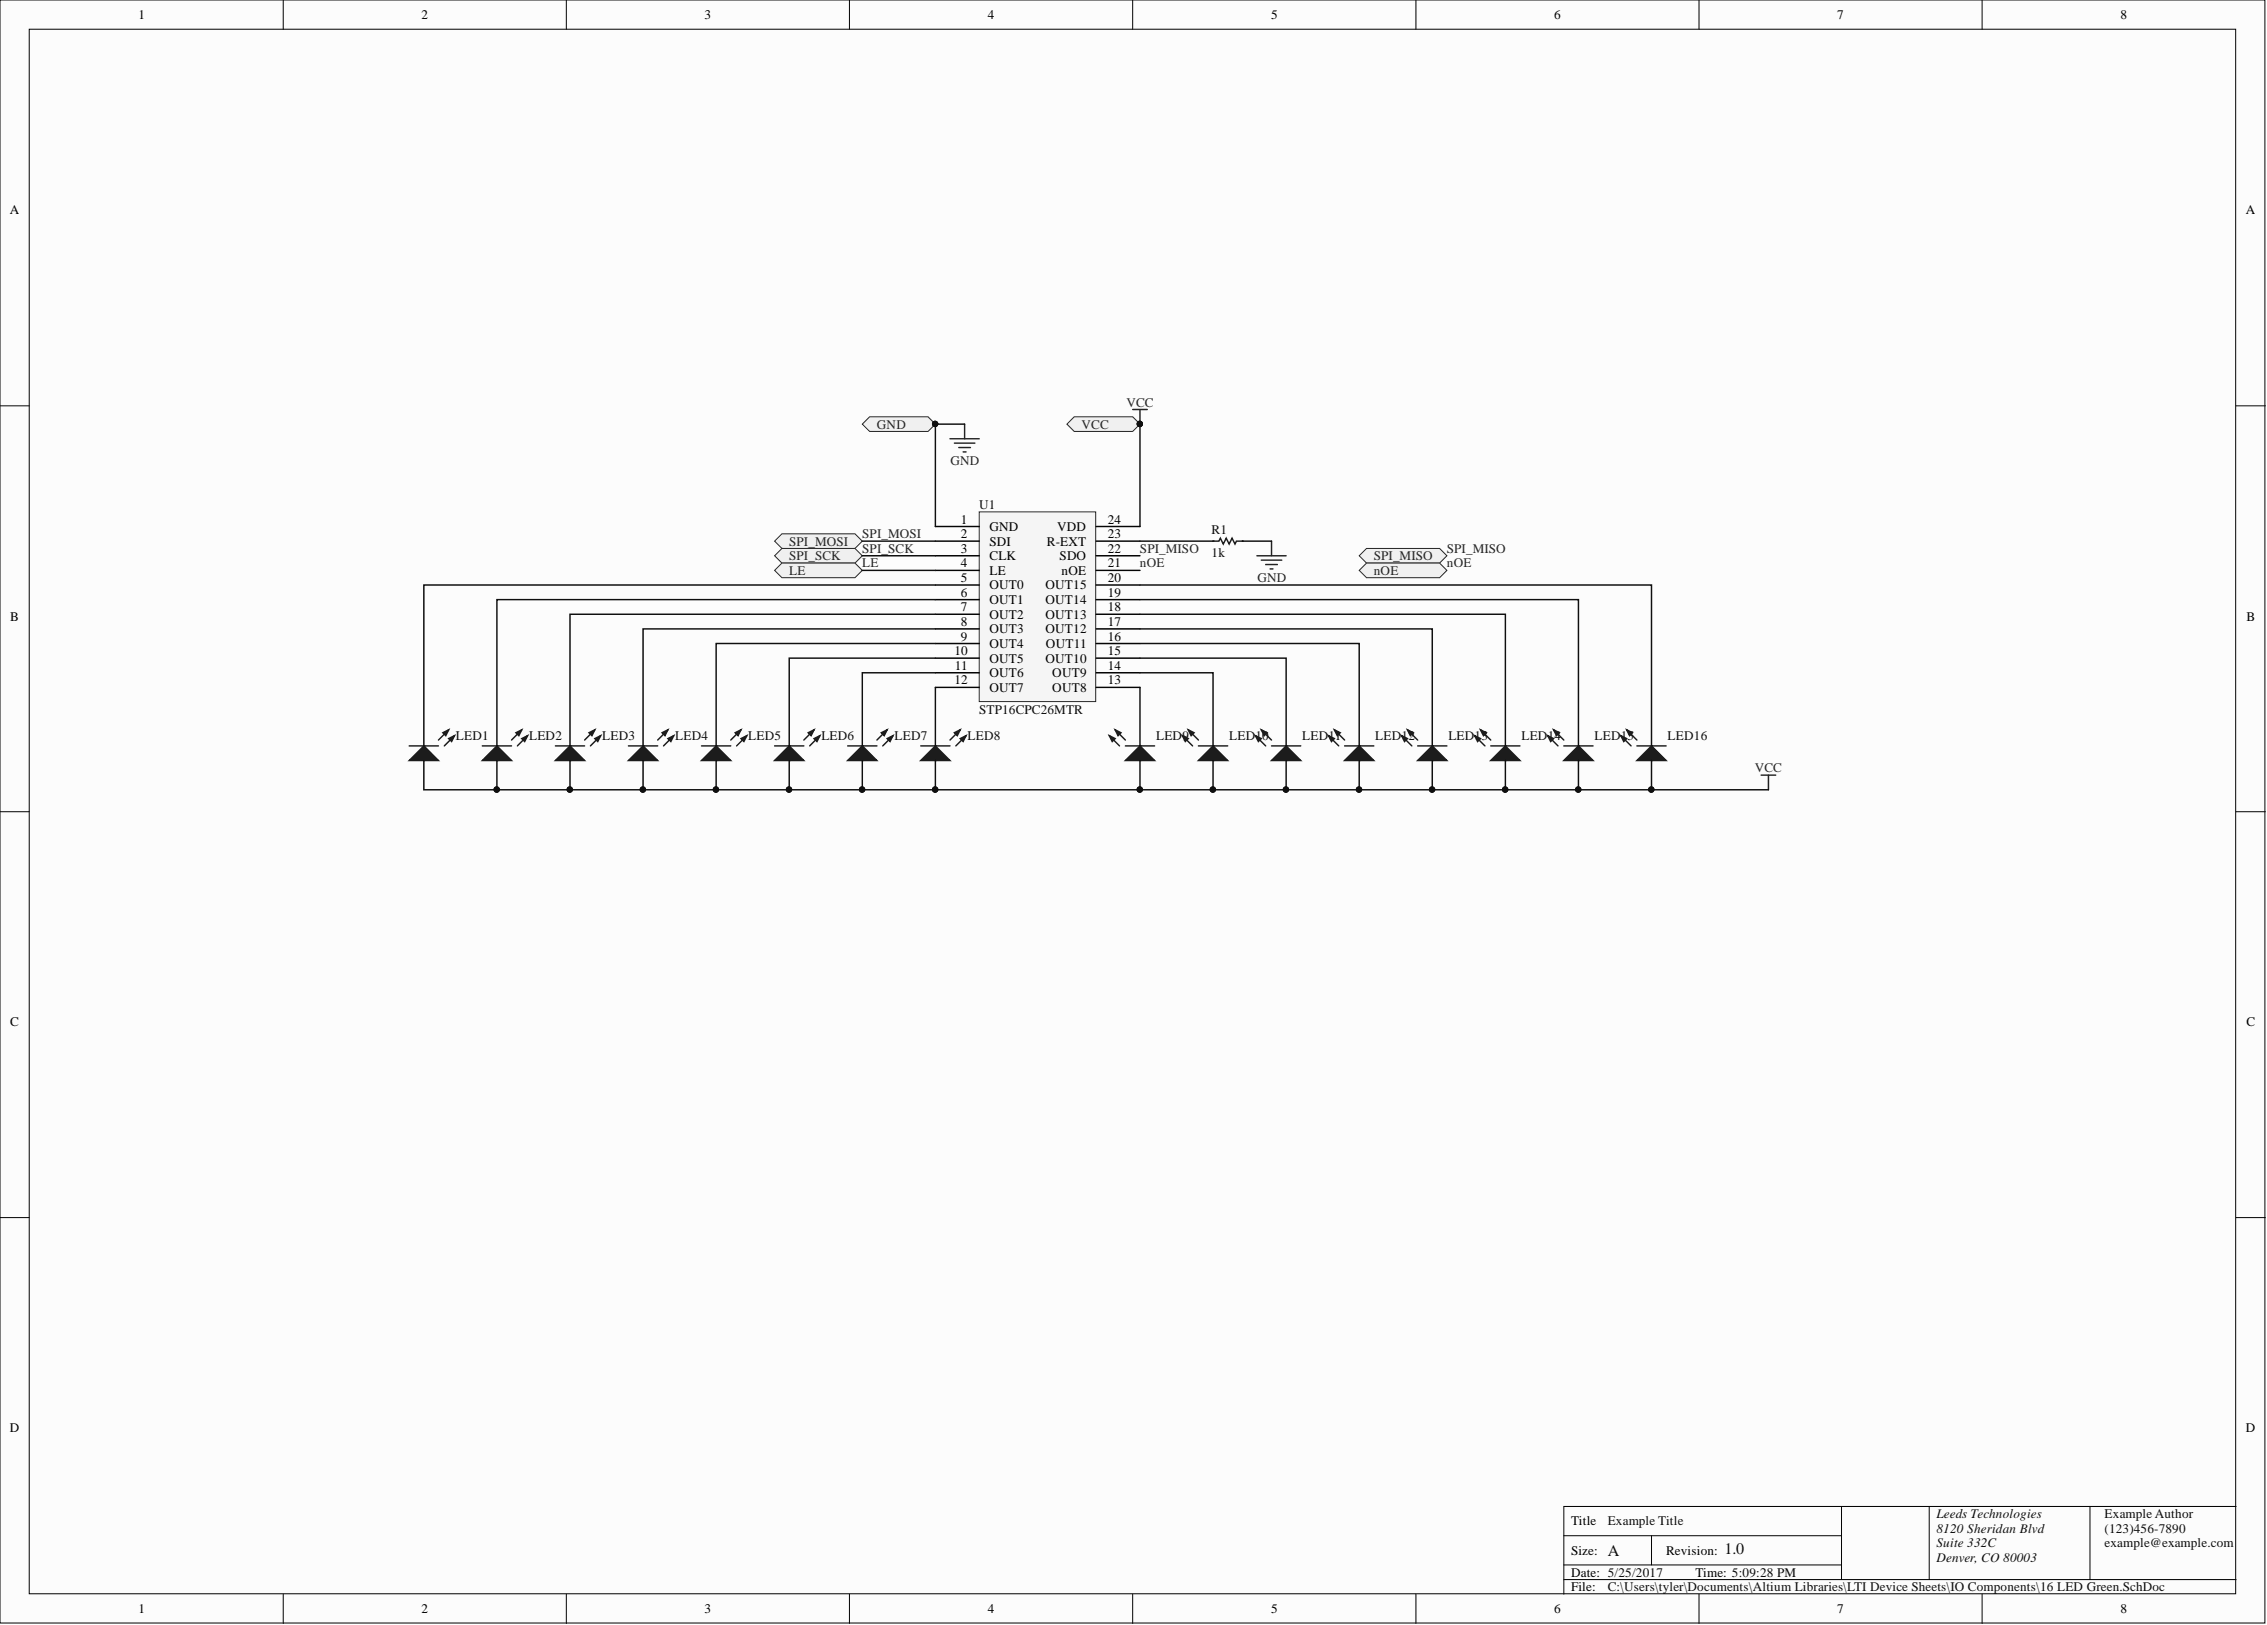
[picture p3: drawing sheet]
<svg xmlns="http://www.w3.org/2000/svg" width="393mm" height="282mm" viewBox="0 0 393 282" stroke-linecap="round" stroke-linejoin="round" font-family="sans-serif">
<defs><g id="words">
<g font-size="2.8" fill="#0e0e0e">
<text x="278.9" y="269.8">A</text>
<text x="299.2" y="269.6">1.0</text>
</g>
<g font-size="2.3">
<text x="24" y="3.3">1</text>
<text x="73.1" y="3.3">2</text>
<text x="122.2" y="3.3">3</text>
<text x="171.4" y="3.3">4</text>
<text x="220.5" y="3.3">5</text>
<text x="269.6" y="3.3">6</text>
<text x="318.8" y="3.3">7</text>
<text x="368" y="3.3">8</text>
<text x="1.7" y="37.2">A</text>
<text x="389.7" y="37.2">A</text>
<text x="166.7" y="90.8">1</text>
<text x="166.7" y="93.4">2</text>
<text x="166.7" y="95.9">3</text>
<text x="171.7" y="92.1">GND</text>
<text x="171.7" y="94.6">SDI</text>
<text x="181.7" y="94.6">R-EXT</text>
<text x="183.4" y="92.1">VDD</text>
<text x="192.2" y="95.9">22</text>
<text x="192.2" y="93.4">23</text>
<text x="192.2" y="90.8">24</text>
<text x="166.7" y="98.4">4</text>
<text x="166.7" y="101">5</text>
<text x="171.7" y="97.2">CLK</text>
<text x="171.7" y="99.7">LE</text>
<text x="183.9" y="97.2">SDO</text>
<text x="184.2" y="99.7">nOE</text>
<text x="192.2" y="101">20</text>
<text x="192.2" y="98.4">21</text>
<text x="1.8" y="107.6">B</text>
<text x="166.7" y="103.5">6</text>
<text x="166.7" y="106">7</text>
<text x="171.7" y="102.2">OUT0</text>
<text x="171.7" y="104.8">OUT1</text>
<text x="171.7" y="107.3">OUT2</text>
<text x="181.4" y="107.3">OUT13</text>
<text x="181.4" y="104.8">OUT14</text>
<text x="181.4" y="102.2">OUT15</text>
<text x="192.2" y="106">18</text>
<text x="192.2" y="103.5">19</text>
<text x="389.8" y="107.6">B</text>
<text x="165.6" y="113.7">10</text>
<text x="166.7" y="108.6">8</text>
<text x="166.7" y="111.1">9</text>
<text x="171.7" y="109.8">OUT3</text>
<text x="171.7" y="112.4">OUT4</text>
<text x="181.4" y="109.8">OUT12</text>
<text x="181.5" y="112.4">OUT11</text>
<text x="192.2" y="113.7">15</text>
<text x="192.2" y="111.1">16</text>
<text x="192.2" y="108.6">17</text>
<text x="165.6" y="118.7">12</text>
<text x="165.7" y="116.2">11</text>
<text x="171.7" y="114.9">OUT5</text>
<text x="171.7" y="117.5">OUT6</text>
<text x="171.7" y="120">OUT7</text>
<text x="181.4" y="114.9">OUT10</text>
<text x="182.6" y="120">OUT8</text>
<text x="182.6" y="117.5">OUT9</text>
<text x="192.2" y="118.7">13</text>
<text x="192.2" y="116.2">14</text>
<text x="1.8" y="178">C</text>
<text x="389.8" y="178">C</text>
<text x="1.7" y="248.5">D</text>
<text x="389.7" y="248.5">D</text>
<text x="272.6" y="264.6">Title</text>
<text x="272.6" y="269.7">Size:</text>
<text x="289.1" y="269.7">Revision:</text>
<text x="272.6" y="273.5">Date: 5/25/2017</text>
<text x="294.2" y="273.5">Time: 5:09:28 PM</text>
<text x="24" y="279.8">1</text>
<text x="73.1" y="279.8">2</text>
<text x="122.2" y="279.8">3</text>
<text x="171.4" y="279.8">4</text>
<text x="220.5" y="279.8">5</text>
<text x="269.6" y="279.8">6</text>
<text x="272.6" y="276">File:</text>
<text x="318.8" y="279.8">7</text>
<text x="368" y="279.8">8</text>
</g>
<g font-size="2.3" fill="#262626">
<text x="195.4" y="70.5">VCC</text>
<text x="152.2" y="74.3">GND</text>
<text x="187.7" y="74.3">VCC</text>
<text x="164.9" y="80.7">GND</text>
<text x="136.9" y="94.6">SPI_MOSI</text>
<text x="149.6" y="93.4">SPI_MOSI</text>
<text x="149.6" y="95.9">SPI_SCK</text>
<text x="197.8" y="95.9">SPI_MISO</text>
<text x="251.1" y="95.9">SPI_MISO</text>
<text x="136.9" y="97.2">SPI_SCK</text>
<text x="136.9" y="99.7">LE</text>
<text x="149.6" y="98.4">LE</text>
<text x="197.8" y="98.4">nOE</text>
<text x="218.2" y="101">GND</text>
<text x="238.4" y="97.2">SPI_MISO</text>
<text x="238.4" y="99.7">nOE</text>
<text x="251.1" y="98.4">nOE</text>
<text x="304.5" y="133.9">VCC</text>
</g>
<g font-size="2.3" fill="#0e0e0e">
<text x="169.9" y="88.3">U1</text>
<text x="210.2" y="92.6">R1</text>
<text x="210.2" y="96.7">1k</text>
<text x="169.9" y="123.8">STP16CPC26MTR</text>
<text x="79.1" y="128.4">LED1</text>
<text x="91.8" y="128.4">LED2</text>
<text x="104.5" y="128.4">LED3</text>
<text x="117.2" y="128.4">LED4</text>
<text x="129.8" y="128.4">LED5</text>
<text x="142.5" y="128.4">LED6</text>
<text x="155.2" y="128.4">LED7</text>
<text x="167.9" y="128.4">LED8</text>
<text x="200.6" y="128.4">LED9</text>
<text x="213.3" y="128.4">LED10</text>
<text x="225.9" y="128.4">LED11</text>
<text x="238.6" y="128.4">LED12</text>
<text x="251.3" y="128.4">LED13</text>
<text x="264" y="128.4">LED14</text>
<text x="276.7" y="128.4">LED15</text>
<text x="289.3" y="128.4">LED16</text>
<text x="336" y="263.3">Leeds Technologies</text>
<text x="365.2" y="263.3">Example Author</text>
<text x="278.9" y="264.6">Example Title</text>
<text x="336" y="265.9">8120 Sheridan Blvd</text>
<text x="336" y="268.4">Suite 332C</text>
<text x="365.2" y="265.9">(123)456-7890</text>
<text x="365.2" y="268.4">example@example.com</text>
<text x="336" y="270.9">Denver, CO 80003</text>
<text x="278.9" y="276">C:\Users\tyler\Documents\Altium Libraries\LTI Device Sheets\IO Components\16 LED Green.SchDoc</text>
</g>
</g></defs>
<g fill="#fcfcfc" stroke="#000" stroke-width=".17">
<path d="M0 0h393v281.5h-393z"/>
<path d="M5.1 5.1h382.8v271.4h-382.8z"/>
</g>
<g fill="none" stroke="#000" stroke-width=".17">
<path d="M49.1 0v5.1M98.3 0v5.1M147.4 0v5.1M196.5 0v5.1M245.7 0v5.1M294.8 0v5.1M343.9 0v5.1M0 70.4h5.1M388 70.4h5.1M0 140.8h5.1M388 140.8h5.1M0 211.2h5.1"/>
<path d="M388 211.2h5.1M49.1 276.5v5.1M98.3 276.5v5.1M147.4 276.5v5.1M196.5 276.5v5.1M245.7 276.5v5.1M271.3 266.4h48.2M271.3 274h116.7M271.3 271.5h48.2M286.6 266.4v5.1M294.8 276.5v5.1M319.5 261.3v12.7"/>
<path d="M334.7 261.3v12.7M343.9 276.5v5.1M362.6 261.3h-91.3v15.2M388 261.3h-25.4v12.7"/>
</g>
<path d="M169.9 88.8h20.2v32.9h-20.2z" fill="#f5f5f5" stroke="#262626" stroke-width=".17"/>
<g fill="none" stroke="#000" stroke-width=".25">
<path d="M162.3 91.3h7.6M162.3 93.9h7.6M162.3 96.4h7.6M162.3 98.9h7.6M190.2 91.3h7.6M190.2 93.9h7.6M190.2 96.4h7.6M190.2 98.9h7.6M162.3 101.5h7.6M162.3 104h7.6M162.3 106.5h7.6M162.3 109.1h7.6"/>
<path d="M162.3 111.6h7.6M162.3 114.2h7.6M162.3 116.7h7.6M162.3 119.2h7.6M190.2 101.5h7.6M190.2 104h7.6M190.2 106.5h7.6M190.2 109.1h7.6M190.2 111.6h7.6M190.2 114.2h7.6M190.2 116.7h7.6M190.2 119.2h7.6"/>
<path d="M162.3 131.9h.1M162.3 129.4h.1"/>
</g>
<path d="M164.8 76.1h5.1M165.6 76.9h3.5M166.4 77.6h2M167.1 78.4h.5M167.4 73.6v2.5M196.5 71h2.6M197.8 71v2.6" fill="none" stroke="#262626" stroke-width=".25"/>
<circle cx="197.8" cy="73.5" r=".47" fill="#0e0e0e" stroke="#0e0e0e" stroke-width=".17"/>
<path d="M162.3 129.4l2.5 2.5h-5z" fill="#1c1c1c"/>
<path d="M162.3 129.4l2.5 2.5h-5zM166.6 126.6l-1.8 1.8M167.6 127.6l-1.8 1.8" fill="none" stroke="#1c1c1c" stroke-width=".25"/>
<path d="M165.6 127.1l1-.5-.5 1z" fill="#1c1c1c"/>
<path d="M165.6 127.1l1-.5-.5 1z" fill="none" stroke="#1c1c1c" stroke-width=".25"/>
<path d="M166.6 128.1l1-.5-.5 1z" fill="#1c1c1c"/>
<path d="M159.8 129.4h5M166.6 128.1l1-.5-.5 1z" fill="none" stroke="#1c1c1c" stroke-width=".25"/>
<path d="M149.6 131.9h.1M149.6 129.4h.1" fill="none" stroke="#000" stroke-width=".25"/>
<path d="M149.6 129.4l2.6 2.5h-5.1z" fill="#1c1c1c"/>
<path d="M149.6 129.4l2.6 2.5h-5.1zM153.9 126.6l-1.7 1.8M154.9 127.6l-1.7 1.8" fill="none" stroke="#1c1c1c" stroke-width=".25"/>
<path d="M152.9 127.1l1-.5-.5 1z" fill="#1c1c1c"/>
<path d="M152.9 127.1l1-.5-.5 1z" fill="none" stroke="#1c1c1c" stroke-width=".25"/>
<path d="M153.9 128.1l1-.5-.5 1z" fill="#1c1c1c"/>
<path d="M147.1 129.4h5.1M153.9 128.1l1-.5-.5 1z" fill="none" stroke="#1c1c1c" stroke-width=".25"/>
<path d="M136.9 131.9h.1M136.9 129.4h.1" fill="none" stroke="#000" stroke-width=".25"/>
<path d="M136.9 129.4l2.6 2.5h-5.1z" fill="#1c1c1c"/>
<path d="M136.9 129.4l2.6 2.5h-5.1zM141.2 126.6l-1.7 1.8M142.3 127.6l-1.8 1.8" fill="none" stroke="#1c1c1c" stroke-width=".25"/>
<path d="M140.2 127.1l1-.5-.5 1z" fill="#1c1c1c"/>
<path d="M140.2 127.1l1-.5-.5 1z" fill="none" stroke="#1c1c1c" stroke-width=".25"/>
<path d="M141.2 128.1l1.1-.5-.5 1z" fill="#1c1c1c"/>
<path d="M134.4 129.4h5.1M141.2 128.1l1.1-.5-.5 1z" fill="none" stroke="#1c1c1c" stroke-width=".25"/>
<path d="M124.3 131.9h.1M124.3 129.4h.1" fill="none" stroke="#000" stroke-width=".25"/>
<path d="M124.3 129.4l2.5 2.5h-5.1z" fill="#1c1c1c"/>
<path d="M124.3 129.4l2.5 2.5h-5.1zM128.6 126.6l-1.8 1.8M129.6 127.6l-1.8 1.8" fill="none" stroke="#1c1c1c" stroke-width=".25"/>
<path d="M127.6 127.1l1-.5-.5 1z" fill="#1c1c1c"/>
<path d="M127.6 127.1l1-.5-.5 1z" fill="none" stroke="#1c1c1c" stroke-width=".25"/>
<path d="M128.6 128.1l1-.5-.5 1z" fill="#1c1c1c"/>
<path d="M121.7 129.4h5.1M128.6 128.1l1-.5-.5 1z" fill="none" stroke="#1c1c1c" stroke-width=".25"/>
<path d="M111.6 131.9h.1M111.6 129.4h.1" fill="none" stroke="#000" stroke-width=".25"/>
<path d="M111.6 129.4l2.5 2.5h-5.1z" fill="#1c1c1c"/>
<path d="M111.6 129.4l2.5 2.5h-5.1zM115.9 126.6l-1.8 1.8M116.9 127.6l-1.8 1.8" fill="none" stroke="#1c1c1c" stroke-width=".25"/>
<path d="M114.9 127.1l1-.5-.5 1z" fill="#1c1c1c"/>
<path d="M114.9 127.1l1-.5-.5 1z" fill="none" stroke="#1c1c1c" stroke-width=".25"/>
<path d="M115.9 128.1l1-.5-.5 1z" fill="#1c1c1c"/>
<path d="M109 129.4h5.1M115.9 128.1l1-.5-.5 1z" fill="none" stroke="#1c1c1c" stroke-width=".25"/>
<path d="M98.9 131.9h.1M98.9 129.4h.1" fill="none" stroke="#000" stroke-width=".25"/>
<path d="M98.9 129.4l2.5 2.5h-5z" fill="#1c1c1c"/>
<path d="M98.9 129.4l2.5 2.5h-5zM103.2 126.6l-1.8 1.8M104.2 127.6l-1.8 1.8" fill="none" stroke="#1c1c1c" stroke-width=".25"/>
<path d="M102.2 127.1l1-.5-.5 1z" fill="#1c1c1c"/>
<path d="M102.2 127.1l1-.5-.5 1z" fill="none" stroke="#1c1c1c" stroke-width=".25"/>
<path d="M103.2 128.1l1-.5-.5 1z" fill="#1c1c1c"/>
<path d="M96.4 129.4h5M103.2 128.1l1-.5-.5 1z" fill="none" stroke="#1c1c1c" stroke-width=".25"/>
<path d="M86.2 131.9h.1M86.2 129.4h.1" fill="none" stroke="#000" stroke-width=".25"/>
<path d="M86.2 129.4l2.6 2.5h-5.1z" fill="#1c1c1c"/>
<path d="M86.2 129.4l2.6 2.5h-5.1zM90.5 126.6l-1.7 1.8M91.5 127.6l-1.7 1.8" fill="none" stroke="#1c1c1c" stroke-width=".25"/>
<path d="M89.5 127.1l1-.5-.5 1z" fill="#1c1c1c"/>
<path d="M89.5 127.1l1-.5-.5 1z" fill="none" stroke="#1c1c1c" stroke-width=".25"/>
<path d="M90.5 128.1l1-.5-.5 1z" fill="#1c1c1c"/>
<path d="M83.7 129.4h5.1M90.5 128.1l1-.5-.5 1z" fill="none" stroke="#1c1c1c" stroke-width=".25"/>
<path d="M73.5 131.9h.1M73.5 129.4h.1" fill="none" stroke="#000" stroke-width=".25"/>
<path d="M73.5 129.4l2.6 2.5h-5.1z" fill="#1c1c1c"/>
<path d="M73.5 129.4l2.6 2.5h-5.1zM77.9 126.6l-1.8 1.8M78.9 127.6l-1.8 1.8" fill="none" stroke="#1c1c1c" stroke-width=".25"/>
<path d="M76.8 127.1l1.1-.5-.6 1z" fill="#1c1c1c"/>
<path d="M76.8 127.1l1.1-.5-.6 1z" fill="none" stroke="#1c1c1c" stroke-width=".25"/>
<path d="M77.9 128.1l1-.5-.5 1z" fill="#1c1c1c"/>
<path d="M71 129.4h5.1M77.9 128.1l1-.5-.5 1z" fill="none" stroke="#1c1c1c" stroke-width=".25"/>
<path d="M197.8 131.9h.1M197.8 129.4h.1" fill="none" stroke="#000" stroke-width=".25"/>
<path d="M197.8 129.4l2.5 2.5h-5z" fill="#1c1c1c"/>
<path d="M192.5 127.6l1.7 1.8M193.5 126.6l1.8 1.8M197.8 129.4l2.5 2.5h-5z" fill="none" stroke="#1c1c1c" stroke-width=".25"/>
<path d="M193.5 126.6l1 .5-.5 .5z" fill="#1c1c1c"/>
<path d="M193.5 126.6l1 .5-.5 .5z" fill="none" stroke="#1c1c1c" stroke-width=".25"/>
<path d="M192.5 127.6l1 .5-.5 .5z" fill="#1c1c1c"/>
<path d="M192.5 127.6l1 .5-.5 .5zM195.3 129.4h5" fill="none" stroke="#1c1c1c" stroke-width=".25"/>
<path d="M210.5 131.9h.1M210.5 129.4h.1" fill="none" stroke="#000" stroke-width=".25"/>
<path d="M210.5 129.4l2.5 2.5h-5.1z" fill="#1c1c1c"/>
<path d="M205.2 127.6l1.7 1.8M206.2 126.6l1.7 1.8M210.5 129.4l2.5 2.5h-5.1z" fill="none" stroke="#1c1c1c" stroke-width=".25"/>
<path d="M206.2 126.6l1 .5-.5 .5z" fill="#1c1c1c"/>
<path d="M206.2 126.6l1 .5-.5 .5z" fill="none" stroke="#1c1c1c" stroke-width=".25"/>
<path d="M205.2 127.6l1 .5-.5 .5z" fill="#1c1c1c"/>
<path d="M205.2 127.6l1 .5-.5 .5zM207.9 129.4h5.1" fill="none" stroke="#1c1c1c" stroke-width=".25"/>
<path d="M223.2 131.9h.1M223.2 129.4h.1" fill="none" stroke="#000" stroke-width=".25"/>
<path d="M223.2 129.4l2.5 2.5h-5.1z" fill="#1c1c1c"/>
<path d="M217.8 127.6l1.8 1.8M218.8 126.6l1.8 1.8M223.2 129.4l2.5 2.5h-5.1z" fill="none" stroke="#1c1c1c" stroke-width=".25"/>
<path d="M218.8 126.6l1.1 .5-.5 .5z" fill="#1c1c1c"/>
<path d="M218.8 126.6l1.1 .5-.5 .5z" fill="none" stroke="#1c1c1c" stroke-width=".25"/>
<path d="M217.8 127.6l1 .5-.5 .5z" fill="#1c1c1c"/>
<path d="M217.8 127.6l1 .5-.5 .5zM220.6 129.4h5.1" fill="none" stroke="#1c1c1c" stroke-width=".25"/>
<path d="M235.8 131.9h.1M235.8 129.4h.1" fill="none" stroke="#000" stroke-width=".25"/>
<path d="M235.8 129.4l2.6 2.5h-5.1z" fill="#1c1c1c"/>
<path d="M230.5 127.6l1.8 1.8M231.5 126.6l1.8 1.8M235.8 129.4l2.6 2.5h-5.1z" fill="none" stroke="#1c1c1c" stroke-width=".25"/>
<path d="M231.5 126.6l1 .5-.5 .5z" fill="#1c1c1c"/>
<path d="M231.5 126.6l1 .5-.5 .5z" fill="none" stroke="#1c1c1c" stroke-width=".25"/>
<path d="M230.5 127.6l1 .5-.5 .5z" fill="#1c1c1c"/>
<path d="M230.5 127.6l1 .5-.5 .5zM233.3 129.4h5.1" fill="none" stroke="#1c1c1c" stroke-width=".25"/>
<path d="M248.5 131.9h.1M248.5 129.4h.1" fill="none" stroke="#000" stroke-width=".25"/>
<path d="M248.5 129.4l2.6 2.5h-5.1z" fill="#1c1c1c"/>
<path d="M243.2 127.6l1.8 1.8M244.2 126.6l1.8 1.8M248.5 129.4l2.6 2.5h-5.1z" fill="none" stroke="#1c1c1c" stroke-width=".25"/>
<path d="M244.2 126.6l1 .5-.5 .5z" fill="#1c1c1c"/>
<path d="M244.2 126.6l1 .5-.5 .5z" fill="none" stroke="#1c1c1c" stroke-width=".25"/>
<path d="M243.2 127.6l1 .5-.5 .5z" fill="#1c1c1c"/>
<path d="M243.2 127.6l1 .5-.5 .5zM246 129.4h5.1" fill="none" stroke="#1c1c1c" stroke-width=".25"/>
<path d="M261.2 131.9h.1M261.2 129.4h.1" fill="none" stroke="#000" stroke-width=".25"/>
<path d="M261.2 129.4l2.5 2.5h-5z" fill="#1c1c1c"/>
<path d="M255.9 127.6l1.7 1.8M256.9 126.6l1.8 1.8M261.2 129.4l2.5 2.5h-5z" fill="none" stroke="#1c1c1c" stroke-width=".25"/>
<path d="M256.9 126.6l1 .5-.5 .5z" fill="#1c1c1c"/>
<path d="M256.9 126.6l1 .5-.5 .5z" fill="none" stroke="#1c1c1c" stroke-width=".25"/>
<path d="M255.9 127.6l1 .5-.5 .5z" fill="#1c1c1c"/>
<path d="M255.9 127.6l1 .5-.5 .5zM258.7 129.4h5" fill="none" stroke="#1c1c1c" stroke-width=".25"/>
<path d="M273.9 131.9h.1M273.9 129.4h.1" fill="none" stroke="#000" stroke-width=".25"/>
<path d="M273.9 129.4l2.5 2.5h-5.1z" fill="#1c1c1c"/>
<path d="M268.5 127.6l1.8 1.8M269.6 126.6l1.7 1.8M273.9 129.4l2.5 2.5h-5.1z" fill="none" stroke="#1c1c1c" stroke-width=".25"/>
<path d="M269.6 126.6l1 .5-.5 .5z" fill="#1c1c1c"/>
<path d="M269.6 126.6l1 .5-.5 .5z" fill="none" stroke="#1c1c1c" stroke-width=".25"/>
<path d="M268.5 127.6l1.1 .5-.5 .5z" fill="#1c1c1c"/>
<path d="M268.5 127.6l1.1 .5-.5 .5zM271.3 129.4h5.1" fill="none" stroke="#1c1c1c" stroke-width=".25"/>
<path d="M286.6 131.9h.1M286.6 129.4h.1" fill="none" stroke="#000" stroke-width=".25"/>
<path d="M286.6 129.4l2.5 2.5h-5.1z" fill="#1c1c1c"/>
<path d="M281.2 127.6l1.8 1.8M282.2 126.6l1.8 1.8M286.6 129.4l2.5 2.5h-5.1z" fill="none" stroke="#1c1c1c" stroke-width=".25"/>
<path d="M282.2 126.6l1.1 .5-.5 .5z" fill="#1c1c1c"/>
<path d="M282.2 126.6l1.1 .5-.5 .5z" fill="none" stroke="#1c1c1c" stroke-width=".25"/>
<path d="M281.2 127.6l1 .5-.5 .5z" fill="#1c1c1c"/>
<path d="M210.5 93.9h1l.2-.5 .6 1 .5-1 .5 1 .5-1 .5 1 .2-.5h1M281.2 127.6l1 .5-.5 .5zM284 129.4h5.1" fill="none" stroke="#1c1c1c" stroke-width=".25"/>
<path d="M218.1 96.4h5.1M218.8 97.2h3.6M219.6 97.9h2M220.4 98.7h.5M220.6 93.9v2.5M305.6 134.5h2.5M306.8 134.5v2.5" fill="none" stroke="#262626" stroke-width=".25"/>
<path d="M210.5 93.9h.1M215.5 93.9h.1" fill="none" stroke="#000" stroke-width=".25"/>
<path d="M186.4 72.3h10.1l1.3 1.3-1.3 1.2h-10.1l-1.3-1.2z" fill-rule="evenodd" fill="#f0f0f0" stroke="#262626" stroke-width=".17"/>
<circle cx="197.8" cy="73.5" r=".47" fill="#0e0e0e" stroke="#0e0e0e" stroke-width=".17"/>
<path d="M150.9 72.3h10.1l1.3 1.3-1.3 1.2h-10.1l-1.3-1.2z" fill-rule="evenodd" fill="#f0f0f0" stroke="#262626" stroke-width=".17"/>
<circle cx="162.3" cy="73.5" r=".47" fill="#0e0e0e" stroke="#0e0e0e" stroke-width=".17"/>
<g fill="#f0f0f0" stroke="#262626" stroke-width=".17">
<path d="M135.7 92.6h12.6l1.3 1.3-1.3 1.2h-12.6l-1.3-1.2z" fill-rule="evenodd"/>
<path d="M135.7 95.1h12.6l1.3 1.3-1.3 1.3h-12.6l-1.3-1.3z" fill-rule="evenodd"/>
<path d="M135.7 97.7h12.6l1.3 1.2-1.3 1.3h-12.6l-1.3-1.3z" fill-rule="evenodd"/>
<path d="M237.1 95.1h12.7l1.3 1.3-1.3 1.3h-12.7l-1.3-1.3z" fill-rule="evenodd"/>
<path d="M237.1 97.7h12.7l1.3 1.2-1.3 1.3h-12.7l-1.3-1.3z" fill-rule="evenodd"/>
</g>
<g fill="none" stroke="#0e0e0e" stroke-width=".25">
<path d="M167.4 73.6h-5.1v17.7M197.8 73.6v17.7M149.6 93.9h12.7M149.6 96.4h12.7M149.6 98.9h12.7M197.8 93.9h12.7M215.5 93.9h5.1M162.3 116.7h-12.7v12.7M162.3 114.2h-25.4v15.2M162.3 111.6h-38v17.8M162.3 109.1h-50.7v20.3M162.3 106.5h-63.4v22.9"/>
<path d="M162.3 104h-76.1v25.4M162.3 101.5h-88.8v27.9M162.3 119.2v10.2M197.8 116.7h12.7v12.7M197.8 114.2h25.4v15.2M197.8 111.6h38v17.8M197.8 109.1h50.7v20.3M197.8 106.5h63.4v22.9M197.8 104h76.1v25.4M197.8 101.5h88.8v27.9M197.8 119.2v10.2M73.5 131.9v5.1h233.3"/>
<path d="M86.2 131.9v5.1M98.9 131.9v5.1M111.6 131.9v5.1M124.3 131.9v5.1M136.9 131.9v5.1M149.6 131.9v5.1M162.3 131.9v5.1M197.8 131.9v5.1M210.5 131.9v5.1M223.2 131.9v5.1M235.8 131.9v5.1M248.5 131.9v5.1"/>
<path d="M261.2 131.9v5.1M273.9 131.9v5.1M286.6 131.9v5.1"/>
</g>
<g fill="#0e0e0e" stroke="#0e0e0e" stroke-width=".17">
<circle cx="162.3" cy="73.5" r=".47"/>
<circle cx="197.8" cy="73.5" r=".47"/>
<circle cx="162.3" cy="137" r=".47"/>
<circle cx="149.6" cy="137" r=".47"/>
<circle cx="136.9" cy="137" r=".47"/>
<circle cx="124.2" cy="137" r=".47"/>
<circle cx="111.5" cy="137" r=".47"/>
<circle cx="98.9" cy="137" r=".47"/>
<circle cx="86.2" cy="137" r=".47"/>
<circle cx="197.8" cy="137" r=".47"/>
<circle cx="210.4" cy="137" r=".47"/>
<circle cx="223.1" cy="137" r=".47"/>
<circle cx="235.8" cy="137" r=".47"/>
<circle cx="248.5" cy="137" r=".47"/>
<circle cx="261.2" cy="137" r=".47"/>
<circle cx="273.8" cy="137" r=".47"/>
<circle cx="286.5" cy="137" r=".47"/>
</g>
<use href="#words"/>
</svg>
